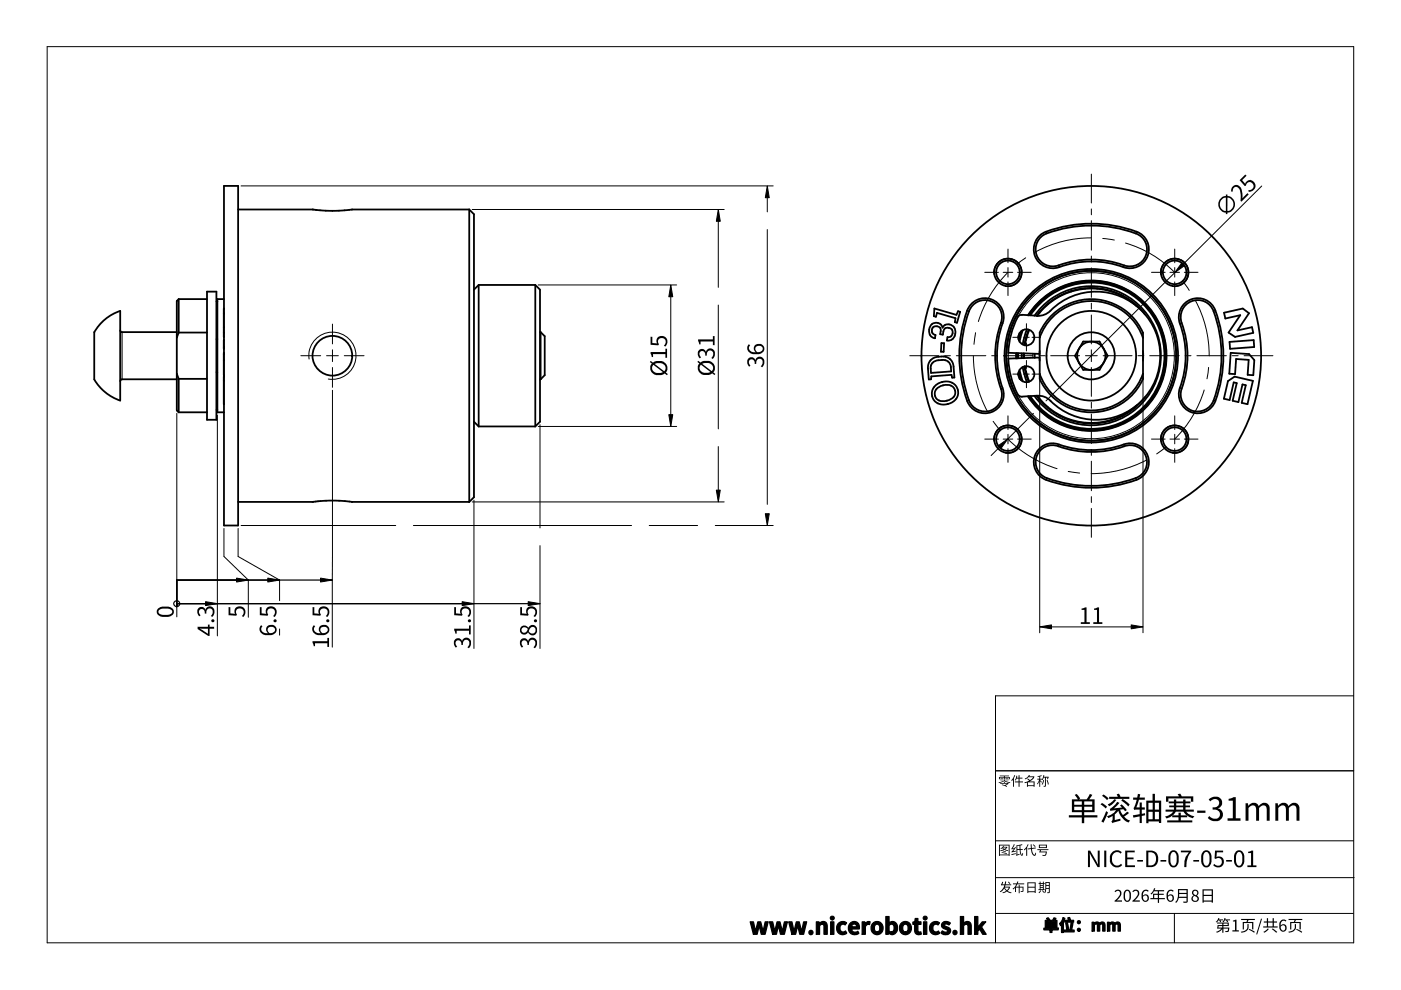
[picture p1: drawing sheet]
<svg xmlns="http://www.w3.org/2000/svg" width="297mm" height="210mm" viewBox="0 0 297 210" stroke-linecap="round" stroke-linejoin="round" font-family="sans-serif">
<g fill="none" stroke="#000" stroke-width=".38">
<path d="M47.5 39.4h3v72h-3zM50.5 44.4h15.8M66.3 44.4l4.2 .3 4.2-.3h24.8M99.5 44.4l1 1v60l-1 1M99.5 44.4v62M220.4 49.9a8.8 8.8 0 0 1 4.1-1.6 27.3 27.3 0 0 1 17.2 1.2 4 4 0 0 1 1.5 5.1 4 4 0 0 1-5 2.1 20.4 20.4 0 0 0-14.4 .1 4 4 0 0 1-4.2-2.2 4 4 0 0 1 .8-4.7zM220.7 50.2a16.3 16.3 0 0 1 6.6-2.1 26.6 26.6 0 0 1 14.2 1.7 3.6 3.6 0 0 1 1.3 4.7 3.6 3.6 0 0 1-4.5 1.8 20.7 20.7 0 0 0-14.6 .1 3.6 3.6 0 0 1-3.8-2 3.6 3.6 0 0 1 .8-4.2zM25.5 70l.4 .5 11.6-.1M37.5 79.2l.4 1.1M37.9 70.5h6M37.9 63.4v7.1M37.9 63.4l-.4 .4v23.2l.4 .4"/>
<path d="M37.9 70.5l-.4 1.1M43.9 61.8h2v27.2h-2zM43.9 63.4h-6M45.9 63.9h.2M46.1 78.9h-.2M46.1 71.9h-.2M47.4 66.4h.1M47.4 69.4h.1M47.4 75.1h.1M47.4 79.9h.1M47.4 79.9l.1 5.8M47.5 65.4v6"/>
<path d="M47.5 72.1v1.9M47.5 74.8v4.8M47.5 70.6h-.1M47.5 73.6h-.1M47.5 76.4h-.1M47.5 63.4h-1.4v24h1.4M101.5 60.4h12M101.5 60.4l-1 1M101.5 60.4v30M113.5 60.4l1 1v28l-1 1M113.5 60.4v30M114.6 70.4l.9 .9v8.3l-.9 .8"/>
<path d="M114.6 70.4h-.1M114.6 70.4v10M197.3 76.4a3.1 3.1 0 0 1 4.6 .3l.2 .7 .2 2.6-.4 .1-.2-.6-4.2 .3-.1 .6-.5 .1-.2-2.7 .2-.8zM197.4 68.9a1.42 1.42 0 0 1 2.4 .6 1.56 1.56 0 0 1 2.2-.4 1.56 1.56 0 0 1 .4 2.1l-.5 .7-.5 .3h-.6l.1-.7a1.01 1.01 0 0 0 1.1-.9 1.01 1.01 0 0 0-.8-1.1 1.01 1.01 0 0 0-1.2 .8l-.1 .7-.6-.1a1.27 1.27 0 0 0-.2-1.5 .96 .96 0 0 0-1.4 .3 .96 .96 0 0 0 .6 1.3l-.1 .7a1.67 1.67 0 0 1-.8-2.8zM197.7 76.9a2.64 2.64 0 0 1 3.7 .2l.3 1.6-4.3 .4-.1-1.4zM198.1 65.4l4.7 1.4 .3-.8 .5 .1-.7 2.3-.5-.1 .2-.8-3.9-1.2-.3 .9-.4-.2zM199.6 72.7l.6 .1-.1 1.8h-.6zM200.8 72.2h.1M205.9 64.5a4 4 0 0 1 5-.7 4 4 0 0 1 1.7 4.8 21 21 0 0 0 .2 14.5 4 4 0 0 1-3 4.4 4 4 0 0 1-4.7-2.5 27.7 27.7 0 0 1 .3-19.9zM206.2 64.8a3.6 3.6 0 0 1 4.5-.6 3.6 3.6 0 0 1 1.5 4.3 21.1 21.1 0 0 0 .2 14.6 3.6 3.6 0 0 1-2.7 4.1 3.6 3.6 0 0 1-4.3-2.3 27.2 27.2 0 0 1 .4-19.6zM213.8 76a17 17 0 0 0 2.1 7.8l.8 .3 3.2-.2a14.3 14.3 0 0 0 21.1 2.1M215.4 74.9v1.1"/>
<path d="M215.5 74.9v.8M215.6 74.9v1.1M215.9 74.9v1.1M215.9 79.3l.3 1.1M215.9 79.1l.4 1.3M216 78.8l.5 1.8M216.2 78.5l.6 2.4M216.2 70.6l-.3 .9M216.3 70.6l-.4 1.3M216.5 70.2l-.5 1.9M216.6 74.9v1.1M216.7 66.8l-.5 .1a9.8 9.8 0 0 0-1.9 4.4l-.5 3.5"/>
<path d="M216.7 66.7l3.2 .2M216.8 70l-.6 2.4M216.8 77.8l.9 3.2M217 74.9v1.1M217.1 74.9v1M217.2 77.7l.9 3.3M217.3 77.7l.9 3.2M217.6 79.7h.2M217.6 71.2h.2M217.7 69.8l-.9 3.2M217.9 66.9a16 16 0 0 1 23.9-3.5 16 16 0 0 1 0 24.1 16 16 0 0 1-23.9-3.5M218.1 66.9a15.9 15.9 0 0 1 23.7-3.4 15.9 15.9 0 0 1 0 23.9 15.9 15.9 0 0 1-23.7-3.4"/>
<path d="M218.1 69.9l-.9 3.3M218.1 66.9a15.8 15.8 0 0 1 23.6-3.4 15.8 15.8 0 0 1 0 23.8 15.8 15.8 0 0 1-23.6-3.3M218.2 69.9l-.9 3.3M218.4 66.9a15.5 15.5 0 0 1 23.2-3.1 15.5 15.5 0 0 1 0 23.3 15.5 15.5 0 0 1-23.2-3.1M219.3 66.9a14.8 14.8 0 0 1 21.9-2.5 14.8 14.8 0 0 1 0 22.1 14.8 14.8 0 0 1-21.9-2.5M219.4 75v.9M219.9 67a3.8 3.8 0 0 0 2.9-1.2 13.6 13.6 0 0 1 19.4 .2 13.6 13.6 0 0 1-.5 19.4 13.6 13.6 0 0 1-19.4-.8l-1.4-.6-1-.1M220.3 66.3h.1M220.4 75.8v.7M220.4 75.8l-6.6 .2M220.4 70.5a12 12 0 0 1 11-7.1 12 12 0 0 1 10.9 7.1M220.4 79.3a11.6 11.6 0 0 0 11 7.7 11.6 11.6 0 0 0 10.9-7.7"/>
<path d="M220.4 71.6a11.6 11.6 0 0 1 11-7.8 11.6 11.6 0 0 1 10.9 7.8M220.4 74.4v.7l-6.6-.3M220.4 70.5v9.8M222.2 64.4v.1M224.7 62.7v.1M227.1 61.7v.1M229.7 72.4h3.4l1.8 3-1.8 3h-3.4l-1.8-3zM230 61.1l.1 .1M232.7 61.1l-.1 .1M235.6 61.7v.1M238.1 62.7l-.1 .1M240.5 64.4v.1"/>
<path d="M241 64.9a14.2 14.2 0 0 0-21.1 2.1M242.3 74.4v2.1M242.3 70.5v9.8M242.7 66.6a14.4 14.4 0 0 0-22.9 .3M251.2 64.3a4 4 0 0 1 6.5 1.5 27.4 27.4 0 0 1-.4 19.9 4 4 0 0 1-5.1 1.5 4 4 0 0 1-2.1-4.9 20.4 20.4 0 0 0-.1-14.5 4.1 4.1 0 0 1 1.2-3.5zM251.5 64.6a3.6 3.6 0 0 1 5.8 1.4 26.9 26.9 0 0 1-.3 19.5 3.6 3.6 0 0 1-4.6 1.4 3.6 3.6 0 0 1-1.9-4.5 20.8 20.8 0 0 0-.1-14.6 3.7 3.7 0 0 1 1.1-3.2zM259.5 66.3l4-.9 1.3 1-2.4 3.7 3-.7 .3 1.2-3.8 .8-1.4-.9 2.5-3.7-3.2 .7zM260.7 72.5l5.1-.4 .1 1.5-5.1 .4zM261.8 79.9l-1.4 .9-.9 3.7 1.2 .3 .9-3.7 .6 .1-.9 3.8 1.3 .3 .8-3.8 .7 .2-.8 3.7 1.2 .3 1.1-4.9-3.8-.9M264.7 76.3l-2.6-.2-.2 3.2-1.3-.1 .3-4.4 3.9 .3 1.1 1.3-.2 3.2-1.2-.1 .2-3.2M20 80.4v-9.9a10 10 0 0 1 5.5-4.6v19a10.2 10.2 0 0 1-5.5-4.5M25.9 80.4l-.4 .2v.2"/>
<path d="M25.9 80.4h11.6M37.9 87.4h6M37.9 80.3v7.1M43.9 80.3h-6M45.9 86.9h.2M47.4 80.8h.1M100.5 89.4l1 1M101.5 90.4h12M114.5 80.4h.1M198.2 81.8a2.94 2.94 0 0 1 4.7 .5 2.68 2.68 0 0 1-2.9 3.5 2.32 2.32 0 0 1-2.2-1.4 2.32 2.32 0 0 1 .4-2.6zM198.8 82.3a2.69 2.69 0 0 1 3.4-.1 1.75 1.75 0 0 1 .1 1.8 1.75 1.75 0 0 1-1.6 1 1.71 1.71 0 0 1-1.9-.3 1.71 1.71 0 0 1-.5-1.9zM219.8 83.9a14.4 14.4 0 0 0 22.9 .3"/>
<path d="M220.2 95.3a3.9 3.9 0 0 1 4.3-1.1 21 21 0 0 0 14.5-.2 4 4 0 0 1 4.5 3 4 4 0 0 1-2.5 4.7 27.6 27.6 0 0 1-19.9-.3 4 4 0 0 1-.9-6.1zM220.4 84.6h-.1M220.4 80.4a12 12 0 0 0 11 7 12 12 0 0 0 10.9-7M220.5 95.5a3.5 3.5 0 0 1 3.9-.9 21.4 21.4 0 0 0 14.7-.2 3.6 3.6 0 0 1 4 2.7 3.6 3.6 0 0 1-2.3 4.3 27.1 27.1 0 0 1-19.5-.4 3.6 3.6 0 0 1-.8-5.5zM222.2 86.4v.1M224.7 88.1v.1M227.1 89v.2M230.1 89.6l-.1 .2M232.6 89.6l.1 .2M235.6 89v.2M238 88.1l.1 .1M240.5 86.4v.1"/>
<path d="M50.5 106.4h15.8l4.2-.3 4.2 .3M99.5 106.4h-24.9"/>
<circle cx="213.7" cy="57.8" r="2.91"/>
<circle cx="213.7" cy="57.7" r="2.5"/>
<circle cx="249" cy="57.7" r="2.91"/>
<circle cx="249" cy="57.7" r="2.49"/>
<circle cx="70.5" cy="75.4" r="4.2"/>
<circle cx="217.6" cy="71.5" r="1.69"/>
<circle cx="217.6" cy="79.3" r="1.7"/>
<circle cx="231.4" cy="75.4" r="5"/>
<circle cx="231.4" cy="75.4" r="18"/>
<circle cx="231.4" cy="75.4" r="3"/>
<circle cx="231.4" cy="75.4" r="9.5"/>
<circle cx="231.4" cy="75.4" r="36"/>
<circle cx="231.4" cy="75.4" r="18.4"/>
<circle cx="213.7" cy="93.1" r="2.91"/>
<circle cx="213.7" cy="93.1" r="2.5"/>
<circle cx="249" cy="93.1" r="2.91"/>
<circle cx="249.1" cy="93.1" r="2.49"/>
</g>
<g fill="none" stroke="#000" stroke-width=".21">
<path d="M221.8 49.1l.1 .4M224.4 56.2l.1 .4M238.4 56.2l-.2 .4M241 49.1l-.2 .4M25.9 70.4v10M205.1 65.8l.4 .2M212.2 68.4l.4 .2M213.8 74.8v1.2M215.9 67.1a17.6 17.6 0 0 1 26.7-5.3 17.6 17.6 0 0 1 0 27.2 17.6 17.6 0 0 1-26.7-5.3M219 75v.9M250.6 68.4l-.4 .2M257.7 65.8l-.4 .2"/>
<path d="M205.5 84.9l-.4 .1M212.6 82.3l-.4 .1M224.5 94.2l-.1 .4M238.2 94.2l.2 .4M250.2 82.3l.4 .1M257.3 84.9l.4 .1M221.9 101.4l-.1 .3M240.8 101.4l.2 .3"/>
</g>
<path d="M210.7 58.2a3 3 0 0 1 2.9-3.4 3 3 0 0 1 3.1 3.2 3 3 0 0 1-3.6 2.7M246.1 58.2a3 3 0 0 1 2.9-3.4 3 3 0 0 1 3.1 3.2 3 3 0 0 1-3.6 2.7M65.5 76.1a5 5 0 0 1 4.8-5.7 5 5 0 0 1 5.2 5.4 5 5 0 0 1-5.9 4.6M210.7 93.5a3 3 0 0 1 2.9-3.4 3 3 0 0 1 3.1 3.3 3 3 0 0 1-3.6 2.7M246.1 93.5a3 3 0 0 1 2.9-3.4 3 3 0 0 1 3 3.2 3 3 0 0 1-3.5 2.8" fill="none" stroke="#000" stroke-width=".21"/>
<path d="M10 9.9h277v190h-277z" fill="none" stroke="#000" stroke-width=".21"/>
<path d="M287 147.5h-75.9v52.4M211.1 163.4h75.9M211.1 178.3h75.9M249 193.7v6.2M286.9 193.7h-75.8M287.1 186.1h-76" fill="none" stroke="#000" stroke-width=".21"/>
<g fill="#000">
<path d="M261.2 39.7a1.17 1.17 0 0 1 1.4-.4 1.17 1.17 0 0 1 .7 1.3l.1 1.5 1.1-1.1 .3 .2-1.6 1.6-.2-.2 .1-1.3a1.47 1.47 0 0 0-.9-1.7l-.4 .1a.79 .79 0 0 0-.4 .9h-.4zM262.8 38.2l1.2-1.2 .3 .3-.9 .9 .6 .8a1.15 1.15 0 0 1 1.8-.5 1.15 1.15 0 0 1-.1 1.9l-1 .3v-.4a.84 .84 0 0 0 1.1-.5 .84 .84 0 0 0-.5-1.1 .84 .84 0 0 0-1.1 .6l-.3 .1zM137.9 74.6h3.2v-.7h.3v2h-.3v-.8h-2.6v.6h-.3zM137.9 71.4h.4v1.3l1 .1a1.15 1.15 0 0 1 1-1.6 1.15 1.15 0 0 1 1.2 1.5l-.5 .8-.3-.2a.84 .84 0 0 0 .5-1.1 .84 .84 0 0 0-1.2-.4 .84 .84 0 0 0-.4 1.1v.3l-1.7-.1zM148 72h3.1v-.7h.4v1.9h-.4v-.8h-2.6v.6h-.2zM148.2 74.2a.88 .88 0 0 1 1.5 .4 .96 .96 0 0 1 1.1-.7 .96 .96 0 0 1 .8 1.1l-.1 .5-.3 .5-.1 .1-.3-.2a.82 .82 0 0 0 .5-.9 .82 .82 0 0 0-.8-.7 .82 .82 0 0 0-.6 1.1h-.4a.72 .72 0 0 0-.6-1 .7 .7 0 0 0-.6 .6 .7 .7 0 0 0 .3 .8l-.2 .2a1.27 1.27 0 0 1-.2-1.8zM158.7 75.9a.88 .88 0 0 1 1.5 .5 .96 .96 0 0 1 1.1-.8 .96 .96 0 0 1 .8 1.1l-.1 .5-.3 .6-.1 .1-.3-.2a.82 .82 0 0 0 .5-1 .82 .82 0 0 0-.9-.6 .82 .82 0 0 0-.6 1.1h-.3a.72 .72 0 0 0-.7-1 .7 .7 0 0 0-.6 .6 .7 .7 0 0 0 .4 .7l-.3 .2a1.27 1.27 0 0 1-.1-1.8zM42.1 128.9a.88 .88 0 0 1 1.5 .4 1 1 0 0 1 1.3-.7 1 1 0 0 1 .6 1.4l-.5 .8-.3-.2a.82 .82 0 0 0 .5-.9 .82 .82 0 0 0-.9-.7 .81 .81 0 0 0-.6 1.1h-.3a.72 .72 0 0 0-.7-1 .7 .7 0 0 0-.6 .6 .7 .7 0 0 0 .4 .7l-.2 .3a1.27 1.27 0 0 1-.2-1.8zM48.5 128.7h.3v1.4h1a1.14 1.14 0 0 1 .9-1.6 1.14 1.14 0 0 1 1.3 1.2v.5l-.3 .5-.1 .1-.3-.2a.84 .84 0 0 0 .4-1.1 .84 .84 0 0 0-1.1-.4 .84 .84 0 0 0-.4 1.1l-.1 .3-1.6-.1zM55.1 128.7h.4v1.4h1a1.14 1.14 0 0 1 .8-1.6 1.14 1.14 0 0 1 1.4 1.2l-.4 1-.1 .1-.3-.2a.84 .84 0 0 0 .4-1.1 .84 .84 0 0 0-1.1-.4 .84 .84 0 0 0-.4 1.1l-.1 .3-1.6-.1zM66.3 135.9h3.1v-.7h.4v2h-.4v-.8h-2.6v.6h-.3zM66.3 128.7h.3v1.4h1.1a1.14 1.14 0 0 1 .8-1.6 1.14 1.14 0 0 1 1.3 1.2v.5l-.3 .5-.1 .1-.3-.2a.84 .84 0 0 0 .4-1.1 .84 .84 0 0 0-1.1-.4 .84 .84 0 0 0-.4 1.1l-.1 .3-1.6-.1z"/>
<path d="M96.3 133.3h3.1v-.7h.4v1.9h-.4v-.8h-2.6v.7h-.3zM96.5 135.5a.88 .88 0 0 1 1.5 .4 1 1 0 0 1 1.3-.6 1 1 0 0 1 .6 1.3l-.5 .8-.3-.2a.82 .82 0 0 0 .5-1 .82 .82 0 0 0-.9-.5l-.5 .4-.1 .6h-.3a.72 .72 0 0 0-.7-.9 .7 .7 0 0 0-.6 .5 .7 .7 0 0 0 .4 .8l-.2 .2a1.27 1.27 0 0 1-.2-1.8zM96.3 128.7h.4v1.4h1a1.14 1.14 0 0 1 .8-1.6 1.14 1.14 0 0 1 1.4 1.2l-.1 .5-.3 .5-.1 .1-.3-.2a.84 .84 0 0 0 .4-1.1 .84 .84 0 0 0-1.1-.4 .84 .84 0 0 0-.4 1.1l-.1 .3-1.6-.1zM110.5 135.5a.88 .88 0 0 1 1.5 .4 1 1 0 0 1 1.3-.6 1 1 0 0 1 .6 1.3l-.5 .8-.3-.2a.82 .82 0 0 0 .5-1 .82 .82 0 0 0-.9-.5l-.5 .4-.1 .6h-.3a.72 .72 0 0 0-.7-.9 .7 .7 0 0 0-.5 .5 .7 .7 0 0 0 .3 .8l-.2 .2a1.27 1.27 0 0 1-.2-1.8zM110.3 128.7h.4v1.4h1a1.14 1.14 0 0 1 .8-1.6 1.14 1.14 0 0 1 1.4 1.2l-.1 .5-.3 .5-.1 .1-.3-.2a.84 .84 0 0 0 .4-1.1 .84 .84 0 0 0-1.1-.4 .84 .84 0 0 0-.4 1.1l-.1 .3-1.6-.1zM229.3 129l1.1-.2v3.1h.7v.4h-1.9v-.4h.7v-2.6h-.6zM232 129l1-.2v3.1h.7v.4h-1.9v-.4h.8v-2.6h-.6zM212 164.4h1.9v.2h-.9v.1h1.1v.5h-.2v-.3h-.9v.4h-.2v-.4h-.8v.3h-.2v-.5h1v-.1h-.8zM212.1 165.3h.6v.1h-.6zM212.1 165h.6v.2h-.6zM211.7 165.9l1.3-.5 .4 .3 .8 .2-.1 .1-1.2-.4-1.1 .4zM213.2 165.3h.6v.1h-.6z"/>
<path d="M213.2 165h.6v.2h-.6zM212.1 166h.9l-.2-.2 .1-.1 .2 .2-.1 .1 .9 .1-.7 .5 .3 .1-.1 .1-1-.4 .1-.1 .5 .2 .5-.3h-1.4zM215 164.3l.2 .1-.2 .6v1.8h-.2v-1.5l-.3 .3-.1-.2zM215.5 164.5h.2l-.1 .4h.4v-.5h.2v.5h.6v.2h-.6v.6h.7v.2h-.7v.9h-.2v-.9h-.8v-.2h.8v-.6h-.5l-.2 .4-.1-.1zM217.9 179l.2 .1-.3 .5v1.9h-.2v-1.6l-.4 .4-.1-.2zM219 179.1l.1-.1 .5 .5-.2 .1zM218.5 179h.2l.1 .8 .8-.1v.2l-.8 .1 .3 1.1 .3 .1 .1-.4 .2 .1-.1 .2a.4 .4 0 0 1-.4 .4 .4 .4 0 0 1-.4-.5l-.2-1-.7 .1v-.2l.7-.1zM221.2 165.4h.2l-.4 1-.2-.1zM221.9 165.4h.2l.3 .9-.2 .1zM220 164.6l.8-.2 .1 .1-.4 .1v.5h.4v.2l.3-1 .2 .1-.1 .3h1.1l-.2 .5h-.2l.1-.3h-.3l-.1 1.9h-.4l-.1-.2h.4v-1.7h-.3l-.3 .5-.5-.1 .4 .5-.1 .2-.3-.4v1.2h-.2v-1.2l-.3 .7-.1-.1 .4-.9h-.4v-.2h.4v-.4h-.3zM234.5 172l.4 .3-.9 2.1-.5-.2zM233.3 170.5l.4-.3 1 .9-.3 .3z"/>
<path d="M233.6 168.7l.4-.3 1 .9-.3 .3zM234.9 170.5l.5-.2 .9-.9 .4 .2-1 1-.5 .3zM238 169.4l1.5 1.2-.3 .4-1.5-1.3zM235.3 171.5l1.2-.9 .4-.6 .4 .2-1.1 1.2 1.7-.2-.4-.4 .3-.3 1.1 1.3-.4 .2-.3-.4-.7 .1 .6 1.1 .9-.7 .4 .3-1.1 .7 .8 .7 .5 .2-.3 .4a4.1 4.1 0 0 1-2.2-2.5l-.7 .8v1.2l1.1-.3 .1 .4-1.8 .5-.2-.3 .3-.4v-.8l-.9 .5-.3-.4 1.5-.8 .4-.5-1.2 .2zM235.2 168.9h1.8l-.2-.5 .4-.1 .4 .6h1.8v.5h-4.2zM240.2 169.1h.9l.2-.8 .4 .1-.1 .7h1.1v.5h-1.2l-.6 1.6h.7v-1.1h.5v1.1h.6v.5h-.6v.8l.7-.1v.5l-.7 .1v1.5h-.5v-1.4l-1.3 .3-.1-.5 1.4-.3v-.9h-1.1l-.2-.4 .7-1.7h-.8zM247.2 168.8h2.8l-.3-.4 .5-.1 .4 .5h2.4v1.2h-.5v-.7h-4.8v.7h-.5zM247.5 173.9h2.4v-.6h-1.4v-.4h1.4v-.6h.5v.6h1.3v.4h-1.4l.1 .6h2.4v.5h-5.3zM253.8 171.9h1.8v.4h-1.8zM256.3 169.5a1.57 1.57 0 0 1 1.6-.6 1.57 1.57 0 0 1 1.2 1.3l-.1 .5-.3 .4-.5 .3a1.44 1.44 0 0 1 1 1.8 1.44 1.44 0 0 1-1.9 .9l-.9-.3-.3-.4 .3-.4a1.22 1.22 0 0 0 1.2 .7 1.22 1.22 0 0 0 1.1-.9 1.02 1.02 0 0 0-1-1.1h-.6v-.5a1.03 1.03 0 0 0 1.4-1 1 1 0 0 0-.8-.8 1 1 0 0 0-1.1 .5zM260.5 169.4l1-.4h.5v4.5h1v.5h-2.7v-.5h1.1v-3.7h-.9zM264.1 170.3h.5v.5a1.23 1.23 0 0 1 1.2-.6 1.23 1.23 0 0 1 1 .7 1.24 1.24 0 0 1 1.6-.7 1.24 1.24 0 0 1 .8 1.5v2.3h-.6v-2.3a.79 .79 0 0 0-.5-.9 .79 .79 0 0 0-1 .3l-.2 .2v2.7h-.6v-2.3a.79 .79 0 0 0-.4-.9 .79 .79 0 0 0-1 .3l-.2 .2v2.7h-.6z"/>
<path d="M270.4 170.3h.5l.1 .5a1.23 1.23 0 0 1 1.1-.6 1.23 1.23 0 0 1 1.1 .7 1.24 1.24 0 0 1 1.5-.7 1.24 1.24 0 0 1 .8 1.5v2.3h-.6v-2.3a.79 .79 0 0 0-.5-.9 .79 .79 0 0 0-1 .3l-.1 .2v2.7h-.7v-2.3a.79 .79 0 0 0-.4-.9 .79 .79 0 0 0-1 .3l-.2 .2v2.7h-.6zM159.1 195.4h.6l.5 2.1 .5-2.1h.6l.5 2.1 .4-2.1h.7l-.7 2.7h-.8l-.4-1.9-.5 1.9h-.8zM163.1 195.4h.7l.4 2.1 .6-2.1h.6l.5 2.1 .4-2.1h.7l-.7 2.7h-.8l-.5-1.9-.4 1.9h-.8zM167.2 195.4h.7l.4 2.1 .5-2.1h.7l.4 2.1 .5-2.1h.6l-.6 2.7h-.8l-.5-1.9-.4 1.9h-.8zM173.1 195.4h.5l.1 .4a.92 .92 0 0 1 1.1-.4 .92 .92 0 0 1 .6 1v1.7h-.7v-1.6a.48 .48 0 0 0-.3-.5 .48 .48 0 0 0-.6 .3v1.8h-.7zM176.1 195.4h.7v2.7h-.7zM177.7 195.9a1.29 1.29 0 0 1 1.8-.2l-.3 .4a.72 .72 0 0 0-.9 0 .72 .72 0 0 0-.2 .9 .68 .68 0 0 0 .5 .6 .68 .68 0 0 0 .7-.2l.2 .4-.1 .2a1.33 1.33 0 0 1-1.5-.1 1.33 1.33 0 0 1-.5-1.3zM182.8 195.4h.6v.5a.8 .8 0 0 1 1.1-.5l-.1 .6a.64 .64 0 0 0-.9 .5v1.6h-.7zM194 194.7h.6v.7h.7v.6h-.7v1.4l.3 .2h.3l.1 .5-.5 .1a.83 .83 0 0 1-.9-1v-1.2h-.4v-.5l.5-.1zM195.8 195.4h.7v2.7h-.7zM197.4 195.9a1.3 1.3 0 0 1 1.8-.2l-.3 .4a.72 .72 0 0 0-.9 0 .72 .72 0 0 0-.2 .9 .68 .68 0 0 0 .5 .6 .68 .68 0 0 0 .7-.2l.2 .4-.8 .4a1.38 1.38 0 0 1-1.3-.9 1.38 1.38 0 0 1 .3-1.4zM199.8 195.7a1.29 1.29 0 0 1 1.7 0l-.3 .4-.3-.1a.34 .34 0 0 0-.6 0 .34 .34 0 0 0 .4 .5 .86 .86 0 0 1 .8 .9 .86 .86 0 0 1-1 .8h-.4l-.6-.4 .3-.4 .8 .2a.26 .26 0 0 0 .3-.2 .26 .26 0 0 0-.2-.3h-.1a.88 .88 0 0 1-.8-.5 .88 .88 0 0 1 0-.9z"/>
<path d="M203.6 194.3h.7v1.5a.91 .91 0 0 1 1.1-.4 .91 .91 0 0 1 .5 1v1.7h-.7v-1.6a.48 .48 0 0 0-.3-.5 .48 .48 0 0 0-.6 .3v1.8h-.7zM206.6 194.3h.7v2.3l1-1.2h.7l-.9 1.1 1 1.6h-.8l-.6-1.1-.4 .4v.7h-.7zM212.4 180.7l1.1 .2-.1 .2-1.1-.3zM212.7 180.4l.6 .2-.1 .1-.6-.2zM213.7 187l.2-.1 .3 .4-.2 .1zM214.4 181.1l1-.2v.2l-.9 .2zM215 179l.1 .1-.4 .8 .4-.1 .1-.2 .2 .1-.6 .8 .6-.1v.1l-.9 .3-.1-.2 .5-.6-.4 .1-.1-.2zM214.8 187.3h.7l.2-.4h.2l-.1 .4h1.4v.2h-1.5l-.3 .5h.6v-.4h.2v.4h.8v1l-.6 .1v-.2h.4v-.7h-.6v1.2h-.2v-1.2h-.6v.9h-.2v-.9l-.4 .4-.1-.2 .3-.2 .5-.7h-.7zM220.5 188.8h.2l-.4 .6-.1-.1zM220.9 188.9l.2-.1 .3 .4-.2 .1zM219.9 180.1h2.4v.1h-1.6l-.1 .3 1.4 .1a.68 .68 0 0 1-.2 .7 .68 .68 0 0 1-.8 .1v-.1l.6-.1 .1-.5h-1.4l.2-.5h-.6zM225.4 194.6l.4 .1-.3 .7v2.3h-.4v-1.7l-.3 .3-.2-.5z"/>
<path d="M225.8 195.1h.7l-.1-.5 .4-.1 .1 .5-.3 .1h1v.4h-1.8zM225.9 195.7l.4-.1 .2 1.4-.4 .1zM227.1 195.6l.4 .1-.3 1.5h.5v.4h-2.1v-.4h1.2zM230.7 180.3h.4l1.7 3-.1-3h.5v3.5h-.5l-1.7-2.9 .1 2.9h-.4zM231.5 195.5h.5v.3l.3-.2a.56 .56 0 0 1 .8 .2 .64 .64 0 0 1 .8-.3 .64 .64 0 0 1 .4 .7v1.2h-.5v-1.2l-.2-.3-.4 .2v1.3h-.5v-1.2l-.3-.3-.4 .2v1.3h-.5zM234.8 195.5h.4v.3l.3-.2a.56 .56 0 0 1 .9 .2 .64 .64 0 0 1 .7-.3 .64 .64 0 0 1 .4 .7v1.2h-.4v-1.2l-.3-.3-.4 .2v1.3h-.5v-1.2l-.2-.3-.4 .2v1.3h-.5zM236.4 188.9a.83 .83 0 0 1 1.2 0 .83 .83 0 0 1-.1 1.2l-.7 .8h1.1v.3h-1.6v-.2a1.78 1.78 0 0 0 1.1-1.8l-.3-.3-.6 .3-.2-.2zM235.9 180.6a1.42 1.42 0 0 1 1.9 .1l-.2 .3a1.09 1.09 0 0 0-1.4-.2 1.09 1.09 0 0 0-.4 1.3 1.11 1.11 0 0 0 .5 1.3 1.11 1.11 0 0 0 1.4-.3l.2 .3-.1 .2-1 .3a1.51 1.51 0 0 1-1.5-1.8 1.5 1.5 0 0 1 .6-1.5zM238.6 180.3h2v.4h-1.6v1.1h1.3v.4h-1.3v1.3h1.6v.3h-2zM240.2 188.9a.83 .83 0 0 1 1.2 0 .83 .83 0 0 1-.1 1.2l-.7 .8h1.1v.3h-1.6v-.2a1.78 1.78 0 0 0 1.1-1.8l-.3-.3-.6 .3-.2-.2zM241.1 182.3h1.2v.4h-1.2zM246 182.3h1.3v.4h-1.3z"/>
<path d="M250.4 180.3h2.2v.3a4.8 4.8 0 0 0-1.1 3.2h-.4v-1.3l.3-.8 .7-1h-1.7zM253 182.3h1.2v.4h-1.2zM257.6 180.3h1.7v.4h-1.3l-.1 1a1.15 1.15 0 0 1 1.6 1 1.15 1.15 0 0 1-1.4 1.2l-.9-.5 .2-.2a.84 .84 0 0 0 1.2 .4 .84 .84 0 0 0 .4-1.1 .84 .84 0 0 0-1.2-.4l-.3-.1zM258.3 194.6l.2 .1-.1 .2h.9v.2h-.5l.1 .4h-.2l-.2-.4h-.2l-.3 .5-.2-.1zM259.6 194.6l.3 .1-.1 .2h1v.2h-.6l.2 .4h-.2l-.3-.4h-.2l-.3 .5-.2-.2zM260 182.3h1.2v.4h-1.2zM261.4 195.2l.8-.2v2.2h.5v.3h-1.4v-.3h.5v-1.8h-.4zM263.1 194.8h3v.3h-1.4l-.2 .4h1.2v1.6h-.2v-1.4h-1.8v1.4h-.2v-1.6h.8l.1-.4h-1.3zM264.5 195.9h.2v.6a1.07 1.07 0 0 1-.8 1.1l-.7 .2-.1-.2a1.39 1.39 0 0 0 1.3-.8zM264.6 180.6l1.1-.3v3.2h.7v.3h-1.9v-.3h.7v-2.6h-.6zM264.9 196.9l1.1 .7-.1 .2-1.2-.7zM267.4 194.8h.2l-1 3.3h-.3z"/>
<path d="M267.9 197.6l.9-.7 .2 .1-.9 .8zM269.6 197l.3-.1 .9 .7-.2 .2zM273.2 194.8h2.9v.3h-1.3l-.2 .4h1.2v1.6h-.3v-1.4h-1.7v1.4h-.3v-1.6h.8l.2-.4h-1.3zM274.5 195.9h.3v.6a1.07 1.07 0 0 1-.9 1.1l-.6 .2-.2-.2a1.39 1.39 0 0 0 1.4-.8zM274.9 196.9l1.2 .7-.2 .2-1.1-.7z"/>
<path d="M258.7 42.2a1.42 1.42 0 0 1 1.2-.6v-.4h.3v.4a1.77 1.77 0 0 1 1.6 1.7 1.77 1.77 0 0 1-1.6 1.8v.3h-.3v-.3a1.77 1.77 0 0 1-1.2-2.9zM258.9 42.4a1.43 1.43 0 0 0 1 2.3v-2.8l-.6 .2zM260.2 41.9v2.8a1.43 1.43 0 0 0 1.3-1.4 1.43 1.43 0 0 0-1.3-1.4z"/>
<path d="M138 76.5l.4 .4a1.97 1.97 0 0 1 3 .5l.1 .4a1.16 1.16 0 0 1-.3 1.2l.4 .3-.2 .3-.5-.4a1.96 1.96 0 0 1-2.9-.6l-.1-.3a1.19 1.19 0 0 1 .3-1.2l-.4-.3zM138.8 77.2l2 1.5 .2-.3a1.1 1.1 0 0 0-.2-1.1 1.1 1.1 0 0 0-1.1-.3zM138.5 77.4l-.2 .3a1.09 1.09 0 0 0 .3 1.1 1.09 1.09 0 0 0 1.1 .3l.8-.2-2-1.5z"/>
<path d="M148 76.5l.5 .4a1.97 1.97 0 0 1 2.9 .5l.2 .4a1.16 1.16 0 0 1-.4 1.1l.5 .4-.2 .2-.5-.3a1.96 1.96 0 0 1-2.9-.6l-.2-.4a1.19 1.19 0 0 1 .4-1.1l-.4-.4zM148.9 77.1l2 1.6 .2-.3a1.1 1.1 0 0 0-.2-1.1 1.1 1.1 0 0 0-1.2-.3zM148.5 77.4l-.1 .2a1.09 1.09 0 0 0 .2 1.2 1.09 1.09 0 0 0 1.1 .3l.9-.2-2-1.6z"/>
<path d="M158.7 73.1l.1-.1 .3 .2-.3 .5a.92 .92 0 0 0 .9 1h.5a1.02 1.02 0 0 1-.2-1.4 1.02 1.02 0 0 1 1.3-.4 1.11 1.11 0 0 1 .7 1.3 1.11 1.11 0 0 1-1.1 .9 2.32 2.32 0 0 1-2.2-.5 1.18 1.18 0 0 1 0-1.5zM160.3 73.5a.78 .78 0 0 0 .4 1.2 .78 .78 0 0 0 1-.7v-.1a.85 .85 0 0 0-1.4-.4z"/>
<path d="M33.5 129a2.4 2.4 0 0 1 3.3 .4 1.13 1.13 0 0 1-1.2 1.4 2.72 2.72 0 0 1-2.1-.4 .97 .97 0 0 1 0-1.4zM33.7 129.4l-.1 .1a.6 .6 0 0 0 .6 .8l.8 .1a1.13 1.13 0 0 0 1.5-.6v-.1a.79 .79 0 0 0-.9-.7h-1.1z"/>
<path d="M41.9 132.9h2.2v-.5h.3v.5h1v.4h-1v1.5h-.3l-2.2-1.4zM42.4 133.3l1.7 1.1v-1.1z"/>
<path d="M55.3 132.7l.1-.1 .3 .2-.3 .5a.92 .92 0 0 0 .9 1h.5a1.02 1.02 0 0 1-.2-1.4 1.02 1.02 0 0 1 1.3-.4 1.11 1.11 0 0 1 .7 1.2 1.11 1.11 0 0 1-1.1 1 2.32 2.32 0 0 1-2.2-.5 1.18 1.18 0 0 1 0-1.5zM56.9 133.1a.78 .78 0 0 0 .4 1.2 .78 .78 0 0 0 1-.7v-.1a.85 .85 0 0 0-1.4-.4z"/>
<path d="M66.5 132.7l.1-.1 .2 .2-.2 .5a.92 .92 0 0 0 .9 1h.5a1.02 1.02 0 0 1-.3-1.4 1.02 1.02 0 0 1 1.3-.4 1.11 1.11 0 0 1 .8 1.2 1.11 1.11 0 0 1-1.1 1 2.33 2.33 0 0 1-2.2-.5 1.18 1.18 0 0 1 0-1.5zM68.1 133.1a.78 .78 0 0 0 .4 1.2 .78 .78 0 0 0 1-.7v-.1a.85 .85 0 0 0-1.4-.4z"/>
<path d="M110.5 132.9a1.01 1.01 0 0 1 1.5 .2 .95 .95 0 0 1 1.2-.6 .95 .95 0 0 1 .7 1.1 1 1 0 0 1-.8 1.1 1 1 0 0 1-1.2-.6 .94 .94 0 0 1-1.4 .2 .94 .94 0 0 1 0-1.4zM112.1 133.6a.7 .7 0 0 0 1.4 0 .7 .7 0 0 0-1.4 0zM110.7 133.2a.62 .62 0 0 0 .3 1 .62 .62 0 0 0 .8-.6 .57 .57 0 0 0-.8-.6z"/>
<path d="M211.8 179.1h2.3v2.4l-.2-.1-2.1 .1zM212 179.3v1.9h1.9v-1.9z"/>
<path d="M212.1 179.9l.6-.6 .2 .1-.1 .1h.7l.1 .1-.1 .2-.4 .3 .7 .2-.1 .1h-.3a.69 .69 0 0 0-1 0l-.3 .1-.1-.2 .8-.2-.3-.3-.3 .2zM212.6 179.7l.3 .3 .4-.3z"/>
<path d="M217.2 165.1l.5-.2 .5-.6 .2 .1-.2 .2 1.1 .1-.2 .4-.8 .6h1.1v1.1h-.3v-.1h-1.2v.1h-.2v-.9l-.4 .2-.1-.2 1-.4-.4-.3 .1-.1 .3 .2a.73 .73 0 0 0 .8-.5 2.15 2.15 0 0 0-1.6 .4zM217.9 165.9v.6h1.2v-.6z"/>
<path d="M220.3 179.1h1.7v.7h-1.7zM220.5 179.3v.3h1.3v-.3z"/>
<path d="M227.9 168.5l.4-.2 .7 1-.3 .2h1.7l.7-1.2 .5 .2-.7 1h1.2v2.7h-2.2v.6h2.8v.5h-2.8v1.2h-.5v-1.2h-2.8v-.5h2.8v-.6h-2.1v-2.7h1.2zM229.9 171v.8h1.7v-.8zM229.9 169.9v.7h1.7v-.7zM227.8 171v.8h1.6v-.8zM227.8 169.9v.7h1.6v-.7z"/>
<path d="M244.4 168.3h.5v1.5h1.3v4.7h-.5v-.3h-2.2v.3h-.5v-4.7h1.4zM243.5 172.1v1.6h.9v-1.6zM244.9 172.1v1.6h.8v-1.6zM243.5 170.2v1.5h.9v-1.5zM244.9 170.2v1.5h.8v-1.5z"/>
<path d="M247.8 169.9h1.1v-.4h.5v.4h1.5v-.4h.4v.4h1.1v.4h-1.1v.5h1v.4h-1v.5h1.8v.4h-1.6l.4 .4 1.3 .6-.3 .4-.7-.3-.8-.5-.5-.6h-1.6l-.4 .6-.8 .6-.8 .2-.3-.4 1.3-.6 .4-.4h-1.6v-.4h1.8v-.5h-1v-.4h1v-.5h-1.1zM249.4 171.2v.5h1.5v-.5zM249.4 170.3v.5h1.5v-.5z"/>
<path d="M180.4 195.6a1.16 1.16 0 0 1 1.4 0 1.16 1.16 0 0 1 .4 1.4h-1.6a.77 .77 0 0 0 .5 .6 .77 .77 0 0 0 .8-.2l.2 .5a1.42 1.42 0 0 1-2-.3 1.42 1.42 0 0 1 .3-2zM180.6 196.2l-.1 .3h1.1a.53 .53 0 0 0-.3-.6 .53 .53 0 0 0-.7 .3z"/>
<path d="M184.6 196.8a1.36 1.36 0 0 1 2.7 0 1.36 1.36 0 0 1-2.7 0zM185.6 196a.87 .87 0 0 0-.3 .9 .87 .87 0 0 0 .7 .7 .83 .83 0 0 0 .6-.9 .83 .83 0 0 0-.8-.7z"/>
<path d="M187.8 194.3h.7v1.4l.1-.1a1.06 1.06 0 0 1 1.2 0 1.06 1.06 0 0 1 .5 1.1 1.11 1.11 0 0 1-.4 1.2 1.11 1.11 0 0 1-1.2 .1l-.3-.2v.3h-.6zM188.5 196.2v1.2l.5 .2a.88 .88 0 0 0 .6-.7 .88 .88 0 0 0-.3-.9h-.4z"/>
<path d="M190.6 196.8a1.36 1.36 0 0 1 2.7 0 1.36 1.36 0 0 1-2.7 0zM191.7 196a.86 .86 0 0 0-.4 1 .86 .86 0 0 0 .8 .6 .84 .84 0 0 0 .5-.9 .84 .84 0 0 0-.8-.7z"/>
<path d="M212.5 187h.2l-.2 .5h.5l.1-.6h.2l-.1 .6h1.2v.2h-1.2l-.1 .3h1.1l-.6 .9 .9 .3-.1 .2-.9-.4-.9 .4-.1-.2 .8-.3-.4-.6-.4 .6-.4 .3-.1-.2 .4-.3 .5-1h-.6l-.1-.1zM213 188.2l.5 .5 .4-.5z"/>
<path d="M215.5 179.2l1.2-.2 .1 .2-.5 .1 .1 .5v.2h.4v.2h-.4l.1 .9 .2 .1 .1-.4 .1 .1v.4a.28 .28 0 0 1-.4 .1 .28 .28 0 0 1-.2-.3l-.1-.9h-.5v1l.5-.2v.2l-.7 .3-.1-.2zM215.7 179.4v.6h.5l-.1-.7z"/>
<path d="M217.8 187.1h1.8v2.2h-.2v-.1h-1.4v.1h-.2zM218 188.2v.8h1.4v-.8zM218 187.3v.7h1.4v-.7z"/>
<path d="M220.4 186.9h.2v.3h.5v-.3h.2v.3h.2v.2h-.2v1.1h.2v.2h-1.3v-.2h.2v-1.1h-.2v-.2h.2zM220.6 188.3v.2h.5v-.2zM220.6 187.8v.3h.5v-.3zM220.6 187.4v.3h.5v-.3z"/>
<path d="M221.6 187h1v2.2l-.2 .2h-.3l-.1-.2h.4v-.7h-.6l-.1 .6-.2 .3-.1-.1 .2-.9zM221.8 187.8v.5h.6v-.5zM221.8 187.2v.4h.6v-.4z"/>
<path d="M221.9 194.7l.3-.1 .4 .5h-.2h.8l.2-.5 .5 .1-.3 .4h.5v1.5h-1.1v.2h1.4v.4h-1.4v.5h-.4v-.5h-1.3v-.4h1.3v-.2h-1v-1.5h.6zM223 196v.2h.7v-.2zM223 195.5v.2h.7v-.2zM222 196v.2h.6v-.2zM222 195.5v.2h.6v-.2z"/>
<path d="M238.6 188.8l.3-.2a.92 .92 0 0 1 .9 1.3 .96 .96 0 0 1-.8 1.3 .92 .92 0 0 1-.8-1.3l.1-.7zM238.7 189a1.54 1.54 0 0 0 .2 2h.1a.57 .57 0 0 0 .5-.7 1.1 1.1 0 0 0-.4-1.4z"/>
<path d="M243 180.3h.9a1.79 1.79 0 0 1 1.7 1.5 1.79 1.79 0 0 1-1 1.9l-1.6 .1zM243.5 180.7v2.8a1.42 1.42 0 0 0 1.6-1.1 1.42 1.42 0 0 0-1-1.7z"/>
<path d="M242.4 188.8l.7-.2 .4 .3-.1 .2-.4-.2a.65 .65 0 0 0-.7 .6v.4a.76 .76 0 0 1 1.1 0 .76 .76 0 0 1 0 1.1 .76 .76 0 0 1-1.1-.1l-.3-.5a1.66 1.66 0 0 1 .4-1.6zM242.4 190.1a.6 .6 0 0 0 .5 .9 .54 .54 0 0 0 .4-.8 .54 .54 0 0 0-.9-.1z"/>
<path d="M244.7 188.3l.2 .1-.1 .3h2v.3h-1.1v.5h1v.2h-1v.7h1.3v.3h-1.3v.7h-.2v-.7h-1.6v-.3h.6v-.9h1v-.5h-.8l-.6 .6-.2-.1 .3-.3zM244.7 189.7v.7h.8v-.7z"/>
<path d="M248.2 180.5a1.08 1.08 0 0 1 1.2-.1 1.08 1.08 0 0 1 .5 1.1 2.74 2.74 0 0 1-.4 2.1l-.5 .3a1.14 1.14 0 0 1-1.3-1.2 2.72 2.72 0 0 1 .4-2.1zM248.5 180.8a2.16 2.16 0 0 0 .2 2.8h.1a.79 .79 0 0 0 .7-1v-.5a1.13 1.13 0 0 0-.6-1.5z"/>
<path d="M247.7 188.8l.7-.2 .4 .3-.1 .2-.4-.2a.65 .65 0 0 0-.7 .6v.4a.76 .76 0 0 1 1.1 0 .76 .76 0 0 1 0 1.1 .76 .76 0 0 1-1.1-.1l-.3-.5a1.66 1.66 0 0 1 .4-1.6zM247.7 190.1a.58 .58 0 0 0 0 .6 .58 .58 0 0 0 .6 .3 .55 .55 0 0 0 .3-.9 .55 .55 0 0 0-.9 0z"/>
<path d="M249.8 188.5h2v2.7l-.1 .2h-.8l-.1-.2 .7-.1 .1-.7h-1.7l-.4 .9-.2 .1-.1-.1 .4-.6 .1-.6zM250 189.6v.5h1.6v-.5zM250 188.7v.6h1.6v-.6z"/>
<path d="M252.9 188.9a.7 .7 0 0 1 1-.1 .7 .7 0 0 1-.1 1.1 .74 .74 0 0 1 .3 1.1 .74 .74 0 0 1-1.1 .1 .72 .72 0 0 1-.4-.6 .72 .72 0 0 1 .5-.7l-.4-.4zM252.9 190.5a.5 .5 0 0 0 1 0 .5 .5 0 0 0-1 0zM253.2 188.9a.46 .46 0 0 0 0 .8 .46 .46 0 0 0 .7-.4 .46 .46 0 0 0-.7-.4z"/>
<path d="M255 188.6h2.2v2.8h-.3v-.2h-1.7v.2h-.2zM255.2 190v.9h1.7v-.9zM255.2 188.8v.9h1.7v-.9z"/>
<path d="M255.2 180.5a1.08 1.08 0 0 1 1.1-.1 1.08 1.08 0 0 1 .6 1.1 2.74 2.74 0 0 1-.4 2.1l-.7 .3a1.13 1.13 0 0 1-1.1-1.2 2.72 2.72 0 0 1 .4-2.1zM255.4 180.8a2.16 2.16 0 0 0 .3 2.8h.1a.79 .79 0 0 0 .6-1v-.5a1.13 1.13 0 0 0-.5-1.5z"/>
<path d="M258 195.6h2.5v.7h-1.1v.4h1.2l-.2 .9h-.6l-.1-.2h.5l.2-.5h-1v.9h-.3v-.8a1.47 1.47 0 0 1-1.1 .7l-.2-.1 1.1-.7h-.9l.2-.8h.9v-.3h-1.1zM259.4 195.8v.3h.9v-.3zM258.4 196.3l-.1 .4h.8v-.4z"/>
<path d="M262.1 180.5a1.08 1.08 0 0 1 1.2-.1 1.08 1.08 0 0 1 .5 1.1 2.74 2.74 0 0 1-.4 2.1l-.5 .3a1.14 1.14 0 0 1-1.3-1.2 2.72 2.72 0 0 1 .4-2.1zM262.4 180.8a2.16 2.16 0 0 0 .2 2.8h.1a.79 .79 0 0 0 .7-1v-.5a1.13 1.13 0 0 0-.6-1.5z"/>
<path d="M268.6 194.7h.3v.7h.9v-.7h.3v.7h.7v.2h-.7v.8h.8v.3h-3.1v-.3h.8v-.8h-.7v-.2h.7zM268.9 195.6v.8h.9v-.8z"/>
<path d="M271.6 195.2l.7-.2 .4 .2-.1 .2-.4-.2a.65 .65 0 0 0-.7 .7v.4a.76 .76 0 0 1 1.1 0 .76 .76 0 0 1 0 1.1 .76 .76 0 0 1-1.1-.2l-.3-.5a1.66 1.66 0 0 1 .4-1.5zM271.6 196.4a.56 .56 0 0 0 0 .7 .56 .56 0 0 0 .7 .1 .55 .55 0 0 0 .2-.8 .55 .55 0 0 0-.9 0z"/>
<circle cx="45.1" cy="131.6" r=".33"/>
<circle cx="58.3" cy="131.6" r=".33"/>
<circle cx="69.5" cy="131.6" r=".33"/>
<circle cx="99.5" cy="131.6" r=".33"/>
<circle cx="113.5" cy="131.6" r=".33"/>
<circle cx="171.9" cy="197.7" r=".45"/>
<circle cx="176.5" cy="194.6" r=".4"/>
<circle cx="196.2" cy="194.6" r=".4"/>
<circle cx="202.5" cy="197.7" r=".45"/>
<circle cx="228.7" cy="197.1" r=".32"/>
<circle cx="228.7" cy="195.5" r=".32"/>
</g>
<g fill="none" stroke="#000" stroke-width=".25">
<path d="M70.5 123h-33v5.6M114.5 128h-77M159.1 195.4h.6l.5 2.1 .5-2.1h.6l.5 2.1 .4-2.1h.7l-.7 2.7h-.8l-.5-1.9-.4 1.9h-.8zM163.1 195.4h.7l.4 2.1 .6-2.1h.6l.5 2.1 .4-2.1h.7l-.7 2.7h-.8l-.5-1.9-.4 1.9h-.8zM167.2 195.4h.7l.4 2.1 .5-2.1h.7l.4 2.1 .5-2.1h.6l-.6 2.7h-.8l-.5-1.9-.4 1.9h-.8zM173.1 195.4h.5l.1 .4a.92 .92 0 0 1 1.1-.4 .92 .92 0 0 1 .6 1v1.7h-.7v-1.6a.48 .48 0 0 0-.3-.5 .48 .48 0 0 0-.6 .3v1.8h-.7zM176.1 195.4h.7v2.7h-.7zM177.7 195.9a1.29 1.29 0 0 1 1.8-.2l-.3 .4a.72 .72 0 0 0-.9 0 .72 .72 0 0 0-.2 .9 .68 .68 0 0 0 .5 .6 .68 .68 0 0 0 .7-.2l.2 .4a1.36 1.36 0 0 1-1.8-.1 1.36 1.36 0 0 1 0-1.8zM180.4 195.6a1.16 1.16 0 0 1 1.4 0 1.16 1.16 0 0 1 .4 1.4h-1.6a.77 .77 0 0 0 .5 .6 .77 .77 0 0 0 .8-.2l.2 .5a1.42 1.42 0 0 1-2-.3 1.42 1.42 0 0 1 .3-2zM180.6 196.2a.53 .53 0 0 1 .7-.3 .53 .53 0 0 1 .3 .6h-1.1zM182.8 195.4h.6v.5a.8 .8 0 0 1 1.1-.5l-.1 .6a.64 .64 0 0 0-.9 .5v1.6h-.7zM185.6 196l.3-.1a.8 .8 0 0 1 .7 .9 .8 .8 0 0 1-.9 .7 1.03 1.03 0 0 1-.1-1.5z"/>
<path d="M187.8 194.3h.7v1.4l.1-.1a1.06 1.06 0 0 1 1.2 0 1.06 1.06 0 0 1 .5 1.1 1.1 1.1 0 0 1-.5 1.3 1.1 1.1 0 0 1-1.4-.2v.3h-.6zM188.5 196.2l.5-.2a.7 .7 0 0 1 .6 1l-.5 .6-.5-.1zM191.7 196l.2-.1a.8 .8 0 0 1 .7 .9 .8 .8 0 0 1-.9 .7 1.03 1.03 0 0 1 0-1.5zM194 194.7h.6v.7h.7v.6h-.7v1.4l.3 .2h.3l.1 .5h-.1a.88 .88 0 0 1-.9-.1 .88 .88 0 0 1-.4-.8v-1.2h-.4v-.5l.5-.1zM195.8 195.4h.7v2.7h-.7zM197.4 195.9a1.3 1.3 0 0 1 1.8-.2l-.3 .4a.72 .72 0 0 0-.9 0 .72 .72 0 0 0-.2 .9 .68 .68 0 0 0 .5 .6 .68 .68 0 0 0 .7-.2l.2 .4a1.36 1.36 0 0 1-1.8-.1 1.36 1.36 0 0 1 0-1.8zM199.8 195.7a1.29 1.29 0 0 1 1.7 0l-.3 .4-.3-.1a.34 .34 0 0 0-.6 0 .34 .34 0 0 0 .4 .5 .86 .86 0 0 1 .9 .9 .86 .86 0 0 1-1.1 .8h-.4l-.6-.4 .3-.4 .8 .2a.26 .26 0 0 0 .3-.2 .26 .26 0 0 0-.2-.3h-.1a.88 .88 0 0 1-.8-.5 .88 .88 0 0 1 0-.9zM203.6 194.3h.7v1.5a.91 .91 0 0 1 1.1-.4 .91 .91 0 0 1 .5 1v1.7h-.7v-1.6a.48 .48 0 0 0-.3-.5 .48 .48 0 0 0-.6 .3v1.8h-.7zM206.6 194.3h.7v2.3l1-1.2h.7l-.9 1.1 1 1.6h-.8l-.6-1.1-.4 .4v.7h-.7zM222 196h.6v.2h-.6zM222 195.5h.6v.2h-.6zM223 195.5h.7v.2h-.7z"/>
<path d="M223 196h.7v.2h-.7zM224.4 196.8h-1.4v-.2h1.1v-1.5h-.5l.3-.4-.5-.1-.2 .5h-.8h.2l-.4-.5-.3 .1 .3 .4h-.6v1.5h1v.2h-1.3v.4h1.3v.5h.4v-.5h1.4v-.4M225.4 194.6l.4 .1-.3 .7v2.3h-.4v-1.7l-.3 .3-.2-.5zM225.8 195.1h.7l-.1-.5 .4-.1 .1 .5-.3 .1h1v.4h-1.8zM225.9 195.7l.4-.1 .2 1.4-.4 .1zM227.1 195.6l.4 .1-.3 1.5h.5v.4h-2.1v-.4h1.2zM231.5 195.5h.5v.3l.3-.2a.56 .56 0 0 1 .8 .2 .64 .64 0 0 1 .8-.3 .64 .64 0 0 1 .4 .7v1.2h-.5v-1.2l-.2-.3-.4 .2v1.3h-.5v-1.2l-.3-.3-.4 .2v1.3h-.5zM234.8 195.5h.4v.3l.3-.2a.56 .56 0 0 1 .9 .2 .64 .64 0 0 1 .7-.3 .64 .64 0 0 1 .4 .7v1.2h-.4v-1.2l-.3-.3-.4 .2v1.3h-.5v-1.2l-.2-.3-.4 .2v1.3h-.5z"/>
<circle cx="37.5" cy="128" r=".62"/>
<circle cx="171.9" cy="197.7" r=".45"/>
<circle cx="176.5" cy="194.6" r=".4"/>
<circle cx="186" cy="196.8" r="1.36"/>
<circle cx="192" cy="196.8" r="1.36"/>
<circle cx="196.2" cy="194.6" r=".4"/>
<circle cx="202.5" cy="197.7" r=".45"/>
<circle cx="228.7" cy="197.1" r=".32"/>
<circle cx="228.7" cy="195.5" r=".32"/>
</g>
<path d="M234.3 180.3v3.5" fill="none" stroke="#000" stroke-width=".44"/>
<g fill="none" stroke="#000" stroke-width=".21">
<path d="M231.4 36.9v6.1M211.7 57.7h-2.9M212.7 57.7h2M213.7 59.8v2.9M213.7 52.8v2.9M213.7 56.7v2.1M215.7 57.7h2.9M231.4 44.3v1.2M231.4 46.8v6.2M231.4 54.3v1.2M231.4 56.8v6.2M247 57.7h-2.9"/>
<path d="M248.1 57.7h2M249.1 52.8v2.9M249.1 56.7v2.1M249.1 59.8v2.9M251.1 57.7h2.9M63.8 75.4h4.2M70.5 68.7v4.2M70.5 74.2v2.5M70.5 77.9v4.2M71.7 75.4h-2.5M77.2 75.4h-4.2M192.9 75.4h6.1"/>
<path d="M200.3 75.4h1.2M202.8 75.4h6.2M210.3 75.4h1.2M212.8 75.4h6.2M214.7 79.3h1.7M216.4 71.5h-1.7M217 71.5h1.2M217.6 68.6v1.7M217.6 70.9v1.2M217.6 76.4v1.7M217.6 78.7v1.2M217.6 72.7v1.7"/>
<path d="M218.2 79.3h-1.2M218.8 71.5h1.7M220.3 75.4h1.2M220.5 79.3h-1.7M222.8 75.4h6.1M231.4 77.9v6.1M231.4 64.3v1.2M231.4 66.8v6.1M231.4 74.2v2.5M232.6 75.4h-2.5M240 75.4h-6.1M242.5 75.4h-1.2"/>
<path d="M250 75.4h-6.2M252.5 75.4h-1.2M260 75.4h-6.2M262.5 75.4h-1.2M269.9 75.4h-6.1M208.8 93.1h2.9M213.7 95.1v2.9M213.7 88.2v2.9M213.7 92.1v2M214.7 93.1h-2M217.6 80.5v1.7M218.6 93.1h-2.9"/>
<path d="M231.4 85.3v1.2M231.4 87.8v6.2M231.4 95.3v1.2M231.4 97.8v6.2M244.1 93.1h2.9M249.1 88.2v2.9M249.1 92.1v2M249.1 95.1v2.9M250.1 93.1h-2M254 93.1h-2.9M231.4 105.3v1.2M231.4 107.8v6.1"/>
</g>
<g fill="none" stroke="#000" stroke-width=".21">
<path d="M51.1 39.4h112.8M267.5 39.4l-16.6 16.6M152.3 46.9v14M153.5 44.4h-53.4M162.7 41.9v3M162.7 48.7v58.2M249.1 57.8l-27.3 27.2M114.1 60.4h29.4M142.2 62.9v25M152.3 64.7v26.2M220.4 79.9v54.3M242.3 79.9v54.3"/>
<path d="M37.5 87.6v43.2M46.1 88v46.8M70.5 82.7v54.5M114.1 90.4h29.4M114.5 90v21.9M152.3 94.7v9.2M211.9 94.8l-1.8 1.8M219.1 87.6l-5.4 5.5M47.5 112v6l5.1 5v7.9M50.5 112v6l8.8 5v4.3M51.1 111.4h32.8M87.7 111.4h46.2"/>
<path d="M100.5 106v31.5M114.5 115.7v21.8M137.7 111.4h10.2M151.7 111.4h12.2M153.5 106.4h-53.4M59.3 133.4v1.3M222.9 132.9h16.9"/>
</g>
<path d="M43.6 127.6l2.5 .4-2.5 .4zM50.1 122.6l2.5 .4-2.5 .4zM56.8 122.6l2.5 .4-2.5 .4zM68 122.6l2.5 .4-2.5 .4zM98 127.6l2.5 .4-2.5 .4zM112 127.6l2.5 .4-2.5 .4z" fill="#000" stroke="#000" stroke-width=".21"/>
<path d="M152.3 44.4l.4 2.5h-.8zM162.7 39.4l.4 2.5h-.8zM250.6 55.7l.6 .6-2.1 1.5zM142.2 60.4l.4 2.5h-.8zM141.8 87.9h.8l-.4 2.5zM211.6 94.5l2.1-1.4-1.5 2zM151.9 103.9h.8l-.4 2.5zM162.3 108.9h.8l-.4 2.5zM220.4 132.9l2.5-.4v.8zM239.8 132.5l2.5 .4-2.5 .4z" fill="#000" stroke="#000" stroke-width=".21"/>
<g fill="none" stroke="#000" stroke-width=".21">
<path d="M213.7 57.8a25.3 25.3 0 0 0-6.3 10.4M217.5 54.7l-2 1.4M231.4 50.4a24.6 24.6 0 0 0-11.8 3M233.8 50.6l2.5 .3M238.6 51.5a24.2 24.2 0 0 1 10.4 6.3M250.7 59.6l1.4 2M206.4 75.5a25.3 25.3 0 0 0 2.9 11.7M206.8 70.5l-.3 2.5M253.4 63.6a24.4 24.4 0 0 1 3 11.9M256.2 77.9l-.3 2.4M210.6 89.3l1.4 2M213.7 93.1a25.6 25.6 0 0 0 10.4 6.3"/>
<path d="M226.5 100l2.4 .3M243.2 97.5a25.5 25.5 0 0 1-11.8 2.9M247.2 94.8l-2 1.4M255.3 82.7a24.9 24.9 0 0 1-6.3 10.4"/>
</g>
</svg>
